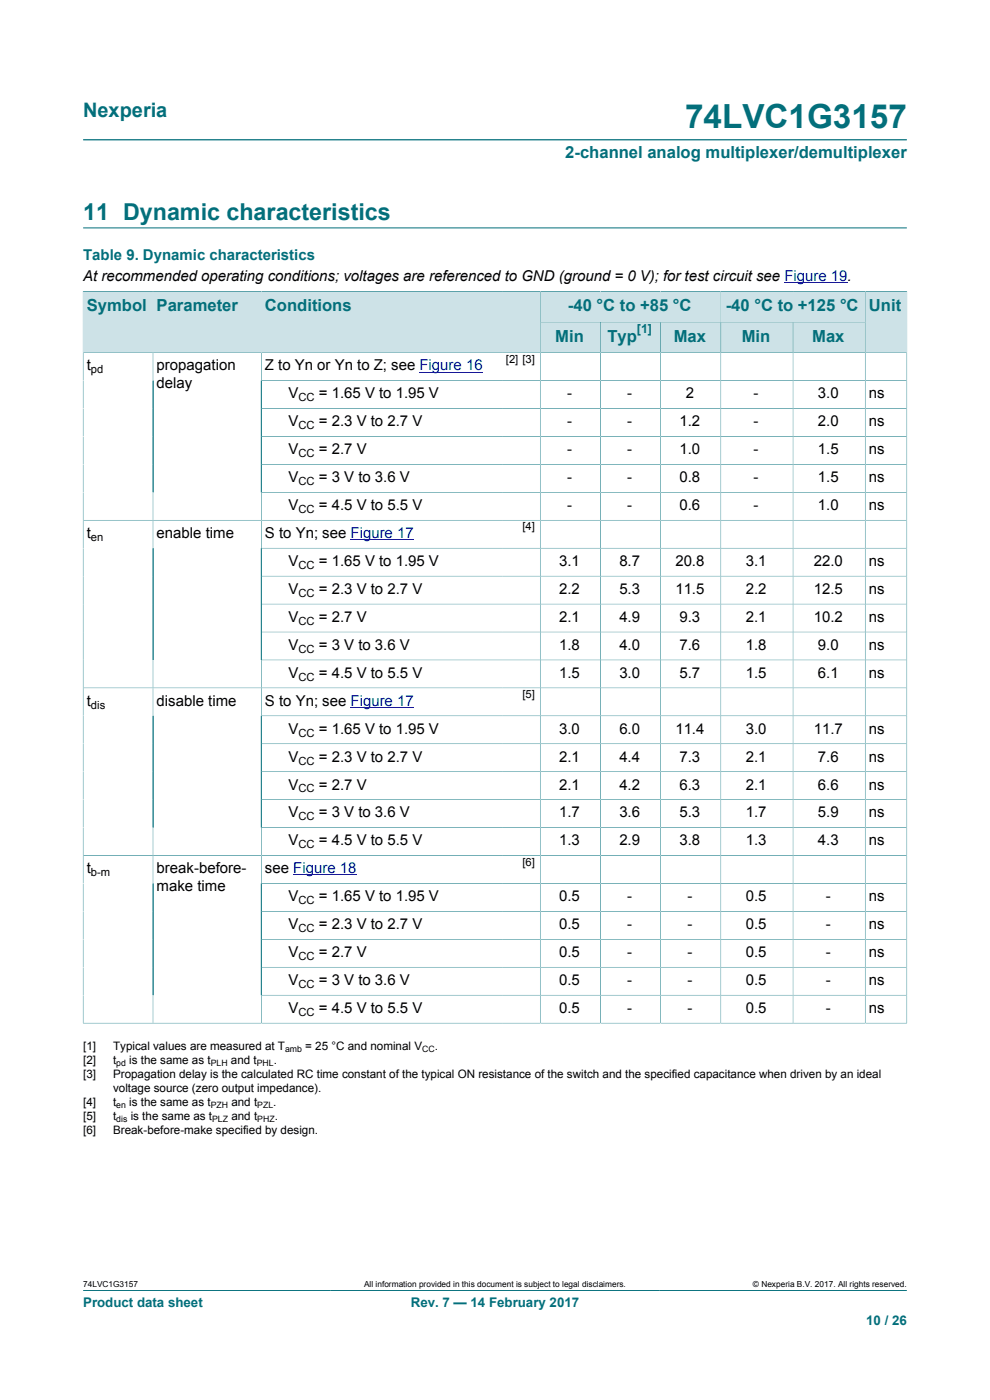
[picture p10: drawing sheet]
<svg xmlns="http://www.w3.org/2000/svg" width="210mm" height="297mm" viewBox="0 0 210 297" stroke-linecap="round" stroke-linejoin="round" font-family="sans-serif">
<defs><g id="words">
<text font-size="7.1" fill="#036f7b" x="145.3" y="27.2">74LVC1G3157</text>
<text font-size="4.9" fill="#036f7b" x="17.6" y="46.6">11 Dynamic characteristics</text>
<text font-size="4.2" fill="#036f7b" x="17.6" y="24.8">Nexperia</text>
<g font-size="3.5" fill="#036f7b">
<text x="119.9" y="33.5">2-channel analog multiplexer/demultiplexer</text>
<text x="18.4" y="66">Symbol</text>
<text x="33.2" y="66">Parameter</text>
<text x="56.2" y="66">Conditions</text>
<text x="120.5" y="66">-40 °C to +85 °C</text>
<text x="154" y="66">-40 °C to +125 °C</text>
<text x="184.3" y="66">Unit</text>
<text x="117.8" y="72.5">Min</text>
<text x="128.8" y="72.5">Typ</text>
<text x="142.9" y="72.5">Max</text>
<text x="157.4" y="72.5">Min</text>
<text x="172.3" y="72.5">Max</text>
</g>
<text font-size="3.2" fill="#036f7b" x="17.6" y="55.2">Table 9. Dynamic characteristics</text>
<g font-size="3.2">
<text x="17.6" y="59.7">At recommended operating conditions; voltages are referenced to GND (ground = 0 V); for test circuit see Figure 19.</text>
<text x="18.4" y="78.6">t</text>
<text x="33.2" y="78.6">propagation</text>
<text x="33.2" y="82.4">delay</text>
<text x="56.2" y="78.6">Z to Yn or Yn to Z; see Figure 16</text>
<text x="61.2" y="84.5">V</text>
<text x="67.6" y="84.5">= 1.65 V to 1.95 V</text>
<text x="120.3" y="84.5">-</text>
<text x="133.1" y="84.5">-</text>
<text x="145.5" y="84.5">2</text>
<text x="159.9" y="84.5">-</text>
<text x="173.5" y="84.5">3.0</text>
<text x="184.3" y="84.5">ns</text>
<text x="61.2" y="90.5">V</text>
<text x="67.6" y="90.5">= 2.3 V to 2.7 V</text>
<text x="120.3" y="90.5">-</text>
<text x="133.1" y="90.5">-</text>
<text x="144.1" y="90.5">1.2</text>
<text x="159.9" y="90.5">-</text>
<text x="173.5" y="90.5">2.0</text>
<text x="184.3" y="90.5">ns</text>
<text x="61.2" y="96.4">V</text>
<text x="67.6" y="96.4">= 2.7 V</text>
<text x="120.3" y="96.4">-</text>
<text x="133.1" y="96.4">-</text>
<text x="144.1" y="96.4">1.0</text>
<text x="159.9" y="96.4">-</text>
<text x="173.5" y="96.4">1.5</text>
<text x="184.3" y="96.4">ns</text>
<text x="61.2" y="102.3">V</text>
<text x="67.6" y="102.3">= 3 V to 3.6 V</text>
<text x="120.3" y="102.3">-</text>
<text x="133.1" y="102.3">-</text>
<text x="144.1" y="102.3">0.8</text>
<text x="159.9" y="102.3">-</text>
<text x="173.5" y="102.3">1.5</text>
<text x="184.3" y="102.3">ns</text>
<text x="61.2" y="108.2">V</text>
<text x="67.6" y="108.2">= 4.5 V to 5.5 V</text>
<text x="120.3" y="108.2">-</text>
<text x="133.1" y="108.2">-</text>
<text x="144.1" y="108.2">0.6</text>
<text x="159.9" y="108.2">-</text>
<text x="173.5" y="108.2">1.0</text>
<text x="184.3" y="108.2">ns</text>
<text x="18.4" y="114.2">t</text>
<text x="33.2" y="114.2">enable time</text>
<text x="56.2" y="114.2">S to Yn; see Figure 17</text>
<text x="61.2" y="120.1">V</text>
<text x="67.6" y="120.1">= 1.65 V to 1.95 V</text>
<text x="118.6" y="120.1">3.1</text>
<text x="131.4" y="120.1">8.7</text>
<text x="143.3" y="120.1">20.8</text>
<text x="158.2" y="120.1">3.1</text>
<text x="172.6" y="120.1">22.0</text>
<text x="184.3" y="120.1">ns</text>
<text x="61.2" y="126">V</text>
<text x="61.2" y="131.9">V</text>
<text x="67.6" y="126">= 2.3 V to 2.7 V</text>
<text x="67.6" y="131.9">= 2.7 V</text>
<text x="118.6" y="126">2.2</text>
<text x="118.6" y="131.9">2.1</text>
<text x="131.4" y="126">5.3</text>
<text x="131.4" y="131.9">4.9</text>
<text x="143.3" y="126">11.5</text>
<text x="144.1" y="131.9">9.3</text>
<text x="158.2" y="126">2.2</text>
<text x="158.2" y="131.9">2.1</text>
<text x="172.6" y="126">12.5</text>
<text x="172.6" y="131.9">10.2</text>
<text x="184.3" y="126">ns</text>
<text x="184.3" y="131.9">ns</text>
<text x="61.2" y="137.9">V</text>
<text x="67.6" y="137.9">= 3 V to 3.6 V</text>
<text x="118.6" y="137.9">1.8</text>
<text x="131.4" y="137.9">4.0</text>
<text x="144.1" y="137.9">7.6</text>
<text x="158.2" y="137.9">1.8</text>
<text x="173.5" y="137.9">9.0</text>
<text x="184.3" y="137.9">ns</text>
<text x="61.2" y="143.8">V</text>
<text x="67.6" y="143.8">= 4.5 V to 5.5 V</text>
<text x="118.6" y="143.8">1.5</text>
<text x="131.4" y="143.8">3.0</text>
<text x="144.1" y="143.8">5.7</text>
<text x="158.2" y="143.8">1.5</text>
<text x="173.5" y="143.8">6.1</text>
<text x="184.3" y="143.8">ns</text>
<text x="18.4" y="149.7">t</text>
<text x="33.2" y="149.7">disable time</text>
<text x="56.2" y="149.7">S to Yn; see Figure 17</text>
<text x="61.2" y="155.6">V</text>
<text x="67.6" y="155.6">= 1.65 V to 1.95 V</text>
<text x="118.6" y="155.6">3.0</text>
<text x="131.4" y="155.6">6.0</text>
<text x="143.3" y="155.6">11.4</text>
<text x="158.2" y="155.6">3.0</text>
<text x="172.6" y="155.6">11.7</text>
<text x="184.3" y="155.6">ns</text>
<text x="61.2" y="161.6">V</text>
<text x="67.6" y="161.6">= 2.3 V to 2.7 V</text>
<text x="118.6" y="161.6">2.1</text>
<text x="131.4" y="161.6">4.4</text>
<text x="144.1" y="161.6">7.3</text>
<text x="158.2" y="161.6">2.1</text>
<text x="173.5" y="161.6">7.6</text>
<text x="184.3" y="161.6">ns</text>
<text x="61.2" y="167.5">V</text>
<text x="67.6" y="167.5">= 2.7 V</text>
<text x="118.6" y="167.5">2.1</text>
<text x="131.4" y="167.5">4.2</text>
<text x="144.1" y="167.5">6.3</text>
<text x="158.2" y="167.5">2.1</text>
<text x="173.5" y="167.5">6.6</text>
<text x="184.3" y="167.5">ns</text>
<text x="61.2" y="173.4">V</text>
<text x="67.6" y="173.4">= 3 V to 3.6 V</text>
<text x="118.6" y="173.4">1.7</text>
<text x="131.4" y="173.4">3.6</text>
<text x="144.1" y="173.4">5.3</text>
<text x="158.2" y="173.4">1.7</text>
<text x="173.5" y="173.4">5.9</text>
<text x="184.3" y="173.4">ns</text>
<text x="61.2" y="179.4">V</text>
<text x="67.6" y="179.4">= 4.5 V to 5.5 V</text>
<text x="118.6" y="179.4">1.3</text>
<text x="131.4" y="179.4">2.9</text>
<text x="144.1" y="179.4">3.8</text>
<text x="158.2" y="179.4">1.3</text>
<text x="173.5" y="179.4">4.3</text>
<text x="184.3" y="179.4">ns</text>
<text x="18.4" y="185.3">t</text>
<text x="33.2" y="185.3">break-before-</text>
<text x="56.2" y="185.3">see Figure 18</text>
<text x="33.2" y="189.1">make time</text>
<text x="61.2" y="191.2">V</text>
<text x="67.6" y="191.2">= 1.65 V to 1.95 V</text>
<text x="118.6" y="191.2">0.5</text>
<text x="133.1" y="191.2">-</text>
<text x="145.8" y="191.2">-</text>
<text x="158.2" y="191.2">0.5</text>
<text x="175.2" y="191.2">-</text>
<text x="184.3" y="191.2">ns</text>
<text x="61.2" y="197.1">V</text>
<text x="67.6" y="197.1">= 2.3 V to 2.7 V</text>
<text x="118.6" y="197.1">0.5</text>
<text x="133.1" y="197.1">-</text>
<text x="145.8" y="197.1">-</text>
<text x="158.2" y="197.1">0.5</text>
<text x="175.2" y="197.1">-</text>
<text x="184.3" y="197.1">ns</text>
<text x="61.2" y="203.1">V</text>
<text x="67.6" y="203.1">= 2.7 V</text>
<text x="118.6" y="203.1">0.5</text>
<text x="133.1" y="203.1">-</text>
<text x="145.8" y="203.1">-</text>
<text x="158.2" y="203.1">0.5</text>
<text x="175.2" y="203.1">-</text>
<text x="184.3" y="203.1">ns</text>
<text x="61.2" y="209">V</text>
<text x="67.6" y="209">= 3 V to 3.6 V</text>
<text x="118.6" y="209">0.5</text>
<text x="133.1" y="209">-</text>
<text x="145.8" y="209">-</text>
<text x="158.2" y="209">0.5</text>
<text x="175.2" y="209">-</text>
<text x="184.3" y="209">ns</text>
<text x="61.2" y="214.9">V</text>
<text x="67.6" y="214.9">= 4.5 V to 5.5 V</text>
<text x="118.6" y="214.9">0.5</text>
<text x="133.1" y="214.9">-</text>
<text x="145.8" y="214.9">-</text>
<text x="158.2" y="214.9">0.5</text>
<text x="175.2" y="214.9">-</text>
<text x="184.3" y="214.9">ns</text>
</g>
<g font-size="2.8" fill="#036f7b">
<text x="17.6" y="277.3">Product data sheet</text>
<text x="87.1" y="277.3">Rev. 7 — 14 February 2017</text>
<text x="183.7" y="281">10 / 26</text>
</g>
<text font-size="2.6" fill="#036f7b" x="135.1" y="70.7">[1]</text>
<g font-size="2.5">
<text x="17.6" y="222.7">[1]</text>
<text x="17.6" y="225.7">[2]</text>
<text x="24" y="222.7">Typical values are measured at T</text>
<text x="24" y="225.7">t</text>
<text x="27.4" y="225.7">is the same as t</text>
<text x="49" y="225.7">and t</text>
<text x="58.1" y="225.7">.</text>
<text x="64.8" y="222.7">= 25 °C and nominal V</text>
<text x="92.2" y="222.7">.</text>
<text x="17.6" y="228.6">[3]</text>
<text x="24" y="228.6">Propagation delay is the calculated RC time constant of the typical ON resistance of the switch and the specified capacitance when driven by an ideal</text>
<text x="24" y="231.6">voltage source (zero output impedance).</text>
<text x="17.6" y="234.6">[4]</text>
<text x="17.6" y="237.5">[5]</text>
<text x="24" y="234.6">t</text>
<text x="24" y="237.5">t</text>
<text x="27.4" y="234.6">is the same as t</text>
<text x="27.7" y="237.5">is the same as t</text>
<text x="49.1" y="234.6">and t</text>
<text x="49.1" y="237.5">and t</text>
<text x="58" y="234.6">.</text>
<text x="58.3" y="237.5">.</text>
<text x="17.6" y="240.5">[6]</text>
<text x="24" y="240.5">Break-before-make specified by design.</text>
</g>
<g font-size="2.4">
<text x="107.3" y="77">[2] [3]</text>
<text x="19.3" y="79.2">pd</text>
<text x="63.3" y="85.1">CC</text>
<text x="63.3" y="91.1">CC</text>
<text x="63.3" y="97">CC</text>
<text x="63.3" y="102.9">CC</text>
<text x="63.3" y="108.8">CC</text>
<text x="110.8" y="112.5">[4]</text>
<text x="19.3" y="114.8">en</text>
<text x="63.3" y="120.7">CC</text>
<text x="63.3" y="126.6">CC</text>
<text x="63.3" y="132.6">CC</text>
<text x="63.3" y="138.5">CC</text>
<text x="63.3" y="144.4">CC</text>
<text x="110.8" y="148.1">[5]</text>
<text x="19.3" y="150.3">dis</text>
<text x="63.3" y="156.3">CC</text>
<text x="63.3" y="162.2">CC</text>
<text x="63.3" y="168.1">CC</text>
<text x="63.3" y="174">CC</text>
<text x="63.3" y="180">CC</text>
<text x="19.3" y="185.9">b-m</text>
<text x="110.8" y="183.6">[6]</text>
<text x="63.3" y="191.8">CC</text>
<text x="63.3" y="197.7">CC</text>
<text x="63.3" y="203.7">CC</text>
<text x="63.3" y="209.6">CC</text>
<text x="63.3" y="215.5">CC</text>
</g>
<g font-size="1.9">
<text x="24.7" y="226.1">pd</text>
<text x="44.7" y="226.1">PLH</text>
<text x="54.5" y="226.1">PHL</text>
<text x="60.5" y="223.2">amb</text>
<text x="89.5" y="223.2">CC</text>
<text x="24.7" y="235">en</text>
<text x="24.7" y="238">dis</text>
<text x="44.7" y="235">PZH</text>
<text x="45" y="238">PLZ</text>
<text x="54.6" y="235">PZL</text>
<text x="54.6" y="238">PHZ</text>
</g>
<g font-size="1.8">
<text x="17.6" y="273.1">74LVC1G3157</text>
<text x="77.2" y="273.1">All information provided in this document is subject to legal disclaimers.</text>
<text x="159.7" y="273.1">© Nexperia B.V. 2017. All rights reserved.</text>
</g>
</g></defs>
<path d="M17.6 29.7h174.8M17.6 48.3h174.8M114.6 61.8h38.3v6.5h-38.3zM17.6 273.8h174.8" fill="none" stroke="#036f7b" stroke-width=".21"/>
<path d="M166.4 60h13.4" fill="none" stroke="#00f" stroke-width=".21"/>
<path d="M114.7 61.9h38.1v6.4h-38.1z" fill="#cde2e7"/>
<path d="M152.9 61.8h30.6v6.5h-30.6z" fill="none" stroke="#036f7b" stroke-width=".21"/>
<path d="M153 61.9h30.5v6.4h-30.5z" fill="#cde2e7"/>
<path d="M17.6 61.8v13h14.9v-13h-14.9" fill="none" stroke="#036f7b" stroke-width=".21"/>
<path d="M17.7 61.9h14.7v12.8h-14.7z" fill="#cde2e7"/>
<path d="M32.5 61.8h22.9v13h-22.9z" fill="none" stroke="#036f7b" stroke-width=".21"/>
<path d="M32.5 61.9h22.9v12.8h-22.9z" fill="#cde2e7"/>
<path d="M55.4 61.8h59.2v13h-59.2z" fill="none" stroke="#036f7b" stroke-width=".21"/>
<g fill="#cde2e7">
<path d="M55.5 61.9h59v12.8h-59z"/>
<path d="M114.7 68.4h12.6v6.3h-12.6z"/>
</g>
<path d="M114.6 68.3h12.8v6.5h-12.8z" fill="none" stroke="#036f7b" stroke-width=".21"/>
<path d="M127.4 68.4h12.7v6.3h-12.7z" fill="#cde2e7"/>
<path d="M127.4 68.3h12.7v6.5h-12.7z" fill="none" stroke="#036f7b" stroke-width=".21"/>
<path d="M140.2 68.4h12.6v6.3h-12.6z" fill="#cde2e7"/>
<path d="M140.1 68.3h12.8v6.5h-12.8z" fill="none" stroke="#036f7b" stroke-width=".21"/>
<path d="M153 68.4h15.2v6.3h-15.2z" fill="#cde2e7"/>
<path d="M152.9 68.3h15.3v6.5h-15.3z" fill="none" stroke="#036f7b" stroke-width=".21"/>
<path d="M168.3 68.4h15.2v6.3h-15.2z" fill="#cde2e7"/>
<path d="M192.4 61.8v13h-24.2v-6.5h15.3M192.4 61.8h-8.9v13" fill="none" stroke="#036f7b" stroke-width=".21"/>
<path d="M183.6 61.9h8.7v12.8h-8.7z" fill="#cde2e7"/>
<g fill="none" stroke="#036f7b" stroke-width=".21">
<path d="M32.5 74.8v142.3M55.4 74.8v142.3M114.6 74.8v142.3M127.4 74.8v142.3M140.1 74.8v142.3M152.9 74.8v142.3M168.2 74.8v142.3M183.5 74.8v142.3M55.4 80.7h137M55.4 86.7h137M55.4 92.6h137M55.4 98.5h137"/>
<path d="M17.6 110.4h174.8M55.4 104.4h137M55.4 116.3h137M55.4 122.2h137M55.4 128.2h137M55.4 134.1h137M17.6 145.9h174.8M55.4 140h137M55.4 151.9h137M55.4 157.8h137M55.4 163.7h137M55.4 169.6h137"/>
<path d="M55.4 175.6h137M55.4 187.4h137M55.4 193.3h137M55.4 199.3h137M192.4 181.5h-174.8M17.6 217.1h174.8M17.6 217.1v-142.3h174.8v142.3M55.4 205.2h137M55.4 211.1h137"/>
</g>
<path d="M89 78.9h13.4M74.4 114.5h13.4M74.4 150.1h13.4M62.2 185.6h13.4" fill="none" stroke="#00f" stroke-width=".21"/>
<use href="#words"/>
</svg>
